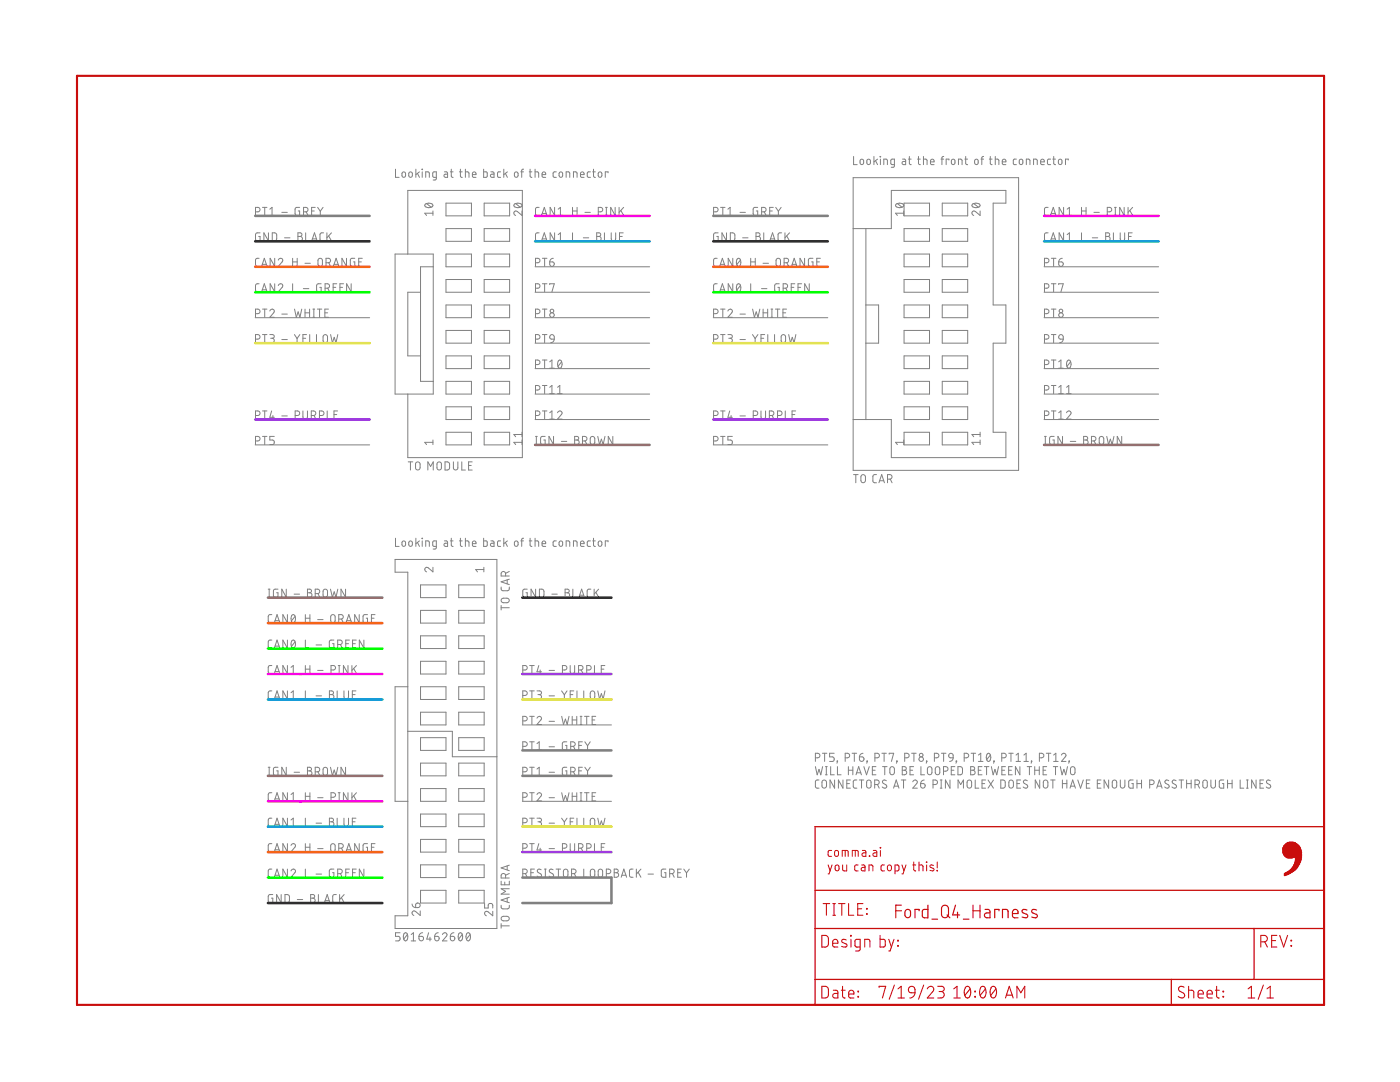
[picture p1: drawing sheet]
<svg xmlns="http://www.w3.org/2000/svg" width="279mm" height="216mm" viewBox="0 0 279 216" stroke-linecap="round" stroke-linejoin="round" font-family="sans-serif">
<g fill="none" stroke="#808080" stroke-width=".2">
<path d="M78.9 33.8v1.6h.8M80.3 34.4l.3-.1 .2 .1 .1 .6a.36 .36 0 0 1-.3 .4 .36 .36 0 0 1-.4-.4zM81.7 34.4l.2-.1 .3 .1 .1 .6a.36 .36 0 0 1-.4 .4 .36 .36 0 0 1-.3-.4zM83 33.8v1.6M83.3 34.6l.4 .8M83.7 34.3l-.7 .5M84.2 33.8h.1zM84.3 34.3v1.1M85 35.4v-1.1l.6 .1 .1 1M87.1 35.4h-.6l-.1-.2v-.6l.1-.3h.6v1.3l-.2 .3h-.5M88.7 34.3h.5l.1 .3v.8l-.5-.1-.2-.2 .1-.2 .6-.1M89.9 34.3h.5"/>
<path d="M90.1 33.8v1.4l.3 .2M91.7 34.3h.5M91.9 33.8v1.4l.3 .2M92.9 34.3l.7 .1v1M92.9 33.8v1.6M94.3 34.8h.7a.38 .38 0 0 0-.3-.5 .38 .38 0 0 0-.4 .3l.1 .7 .6 .1M96.5 33.8v1.6l.6-.1 .1-.8-.1-.2h-.6M98 34.3h.4l.2 .3v.8l-.6-.1-.1-.2v-.2l.7-.1M99.9 34.3h-.5l-.1 .3 .1 .7 .5 .1M100.5 33.8v1.6M100.9 34.6l.4 .8M101.3 34.3l-.8 .5"/>
<path d="M102.8 34.4l.2-.1 .3 .1 .1 .6a.37 .37 0 0 1-.4 .4 .37 .37 0 0 1-.3-.4zM103.9 34.3h.6M104.5 33.8l-.4 .1v1.5M105.6 34.3h.6M105.8 33.8v1.4l.4 .2M106.8 34.3l.7 .1v1M106.8 33.8v1.6M108.2 34.8h.7a.38 .38 0 0 0-.2-.5 .38 .38 0 0 0-.5 .3l.1 .7 .6 .1M111 34.3h-.4l-.2 .3 .1 .7 .5 .1M111.7 34.4l.2-.1 .3 .1 .1 .6a.36 .36 0 0 1-.4 .4 .36 .36 0 0 1-.3-.4zM113 35.4v-1.1l.7 .1v1M114.4 35.4v-1.1l.7 .1 .1 1"/>
<path d="M115.8 34.8h.8a.38 .38 0 0 0-.3-.5 .38 .38 0 0 0-.5 .3l.1 .7 .7 .1M117.8 34.3h-.4l-.2 .3 .1 .7 .5 .1M118.3 34.3h.5M118.4 33.8l.1 1.4 .3 .2M119.5 34.4l.3-.1 .2 .1 .1 .6a.37 .37 0 0 1-.3 .4 .37 .37 0 0 1-.4-.4zM121.3 34.5v-.2h-.5v1.1M170.3 35.5h33v58.4h-33zM170.3 31.2v1.7h.8M171.7 31.9l.3-.2 .3 .2 .1 .6a.36 .36 0 0 1-.4 .4 .36 .36 0 0 1-.4-.4zM173.1 31.9l.3-.2 .2 .2 .1 .6a.36 .36 0 0 1-.3 .4 .36 .36 0 0 1-.4-.4zM174.4 31.2v1.7M174.7 32.1l.4 .8"/>
<path d="M175.1 31.7l-.7 .6M175.6 31.2l.1 .1zM175.7 31.7v1.2M176.4 32.9v-1.2l.7 .2v1M178.5 32.9l-.6-.1-.1-.1v-.7l.1-.2 .6-.1v1.4l-.1 .3h-.5M180.1 31.7l.5 .1 .1 .2v.9l-.5-.1-.2-.2 .1-.3 .6-.1M181.3 31.7h.5M181.5 31.2v1.5l.3 .2M183.1 31.7h.6M183.3 31.2v1.5l.4 .2M184.3 31.7l.7 .2v1M184.3 31.2v1.7"/>
<path d="M185.7 32.3h.7a.38 .38 0 0 0-.2-.5 .38 .38 0 0 0-.5 .3l.1 .7 .6 .1M187.8 31.7h.5M188.3 31.2l-.2 .1-.1 .2v1.4M189.4 31.9v-.2h-.6v1.2M190 31.9l.2-.2a.61 .61 0 0 1 .2 1.1h-.3l-.2-.2zM191.3 32.9v-1.2l.7 .2v1M192.6 31.7h.5M192.7 31.2v1.5l.4 .2M194.6 31.9l.3-.2a.61 .61 0 0 1 .1 1.1h-.3l-.2-.2zM195.8 31.7h.5M196.3 31.2l-.4 .3v1.4M197.4 31.7h.6"/>
<path d="M197.6 31.2l.1 1.5 .3 .2M198.6 31.7l.7 .2v1M198.6 31.2v1.7M200 32.3h.7a.38 .38 0 0 0-.2-.5 .38 .38 0 0 0-.5 .3l.1 .7 .6 .1M202.8 31.7l-.4 .1-.2 .2 .1 .8 .5 .1M203.5 31.9l.3-.2a.61 .61 0 0 1 .1 1.1h-.3l-.2-.2zM204.8 32.9v-1.2l.7 .2v1M206.3 32.9v-1.2l.7 .2v1M207.7 32.3h.7a.38 .38 0 0 0-.3-.5 .38 .38 0 0 0-.4 .3l.1 .7 .6 .1M209.7 31.7l-.5 .1-.2 .2 .1 .8 .6 .1M210.1 31.7h.6M210.3 31.2v1.5l.4 .2"/>
<path d="M211.3 31.9l.3-.2a.61 .61 0 0 1 .1 1.1h-.2l-.2-.2zM213.2 31.9v-.2h-.6v1.2M51 42.3h.5a.44 .44 0 0 0 .4-.5 .44 .44 0 0 0-.4-.4h-.5v1.6M51.7 56.6h-.5l-.2 .4v1l.2 .2h.5M51.7 51.5l-.5 .1-.2 .3v1l.2 .2h.5M51.9 46.5h-.7l-.2 .2v1l.2 .3 .7 .1v-.9h-.3M52.2 58.2l.5-1.6 .6 1.6M52.2 53.1l.5-1.6 .6 1.6M52.3 57.8h.8M52.3 52.7h.8M52.4 41.4h.9M52.8 41.4v1.6"/>
<path d="M53.6 46.5v1.6l-.9-1.6v1.6M53.8 43h.9M53.8 41.7l.5-.3v1.6M54.3 46.5h.6l.3 .2v1.1l-.3 .2-.6 .1zM54.8 51.5v1.6l-.9-1.6v1.6M54.8 56.6v1.6l-.9-1.6v1.6M55.5 57a.44 .44 0 0 1 .7-.4 .44 .44 0 0 1 .1 .7l-.8 .9h.9M55.5 51.9a.44 .44 0 0 1 .7-.3 .44 .44 0 0 1 .1 .7l-.8 .8h.9M56.2 42.4h1.1M56.8 47.5h1.1M57 58.4h.7M57 53.3h.7"/>
<path d="M58.4 56.6v1.6h.7M58.4 51.5v1.6M58.4 52.3h.9M59.3 51.5v1.6M59.5 46.5h.4a.36 .36 0 0 1 .4 .3 .36 .36 0 0 1-.4 .4 .44 .44 0 0 1 .5 .4 .44 .44 0 0 1-.5 .5h-.4zM59.5 47.2h.4M59.8 41.4h-.7l-.2 .2 .1 1.3 .8 .1v-.9h-.3M60.5 57.6h1.1M60.6 42.3h.4a.44 .44 0 0 0 .5-.5 .44 .44 0 0 0-.5-.4h-.4v1.6M60.9 52.5h1M61 46.5v1.6h.7M61.1 42.3l.4 .7"/>
<path d="M62.2 42.1h.5M62.2 48.1l.6-1.6 .5 1.6M62.3 47.7h.9M62.9 41.4h-.7v1.6h.7M63.4 41.4l.5 .7M63.6 51.7l.3-.2 .3 .2 .1 1a.44 .44 0 0 1-.4 .4 .44 .44 0 0 1-.4-.4zM63.9 42.1v.9M64.1 56.6h-.7l-.2 .2v1.1l.2 .3h.7v-.9h-.3M64.5 41.4l-.6 .7M64.6 46.5h-.5l-.2 .3v1.1l.2 .1 .5 .1M64.9 57.5h.4a.44 .44 0 0 0 .5-.4 .44 .44 0 0 0-.5-.5h-.4v1.6M65.1 52.4h.4a.44 .44 0 0 0 .5-.4 .44 .44 0 0 0-.5-.5h-.4v1.6"/>
<path d="M65.2 46.5v1.6M65.4 57.5l.4 .7M65.6 47.1l.5 1M65.6 52.4l.4 .7M66.1 46.5l-.9 1M66.5 57.3h.5M66.5 53.1l.6-1.6 .5 1.6M66.7 52.7h.8M67.2 56.6h-.7v1.6h.7M67.8 57.3h.6M68.6 56.6h-.8v1.6h.8M69.2 51.5v1.6l-1-1.6v1.6"/>
<path d="M70.1 56.6v1.6l-.9-1.6v1.6M70.8 51.5l-.7 .1-.2 .2v1l.2 .3h.7v-.8h-.3M71.6 52.3h.5M72.3 51.5h-.7v1.6h.7M78.8 50.7h7.7v27.9h-7.7zM81.4 50.7v-12.7h22.8v53.3h-22.8v-12.7M83.9 58.3h-2.5v12.7h2.5M84.9 40.7a1.04 1.04 0 0 1 1.5 .3 .95 .95 0 0 1-1.6 0zM85.1 40.6l.9 .7M86.4 42.1v.9M86.4 42.5h-1.6l.3 .5M86.5 53.2h-2.6v22.9h2.6"/>
<path d="M89 40.5h5.1v2.6h-5.1zM89 45.6h5.1v2.6h-5.1zM89 50.7h5.1v2.5h-5.1zM89 55.8h5.1v2.5h-5.1zM96.6 40.5h5.1v2.6h-5.1zM96.6 45.6h5.1v2.6h-5.1zM96.6 50.7h5.1v2.5h-5.1zM96.6 55.8h5.1v2.5h-5.1zM102.7 40.7a1.06 1.06 0 0 1 1.5 .3 .95 .95 0 0 1-1.6 0zM102.9 40.6l.9 .7M104.2 42.1v.9l-.9-.8a.44 .44 0 0 0-.7 .2 .44 .44 0 0 0 .3 .6M106.8 53.2h22.8"/>
<path d="M106.8 58.3h22.8M106.9 52.4h.4a.44 .44 0 0 0 .5-.4 .44 .44 0 0 0-.5-.5h-.4v1.6M106.9 57.5h.4a.44 .44 0 0 0 .5-.4 .44 .44 0 0 0-.5-.5h-.4v1.6M107.6 46.5h-.5l-.2 .3v1.1l.2 .1 .5 .1M107.6 41.4h-.5l-.2 .3v1.1l.2 .2h.5M108.1 48.1l.5-1.6 .6 1.6M108.1 43l.5-1.6 .6 1.6M108.2 47.7h.8M108.2 42.6h.8M108.2 56.6h1M108.2 51.5h1M108.7 51.5v1.6"/>
<path d="M108.7 56.6v1.6M109.7 52.3h.6a.45 .45 0 0 1 .3 .5 .45 .45 0 0 1-.5 .4 .45 .45 0 0 1-.4-.5zM109.7 56.8v-.2h.9l-.4 1.6M110.4 51.5l-.4 .2-.3 .6M110.7 41.4v1.6l-.9-1.6v1.6M110.7 46.5v1.6l-.9-1.6v1.6M111.4 48.1h.9M111.4 46.8l.4-.3v1.6M111.4 41.7l.4-.3v1.6M111.4 43h.9M112.9 48.3h.7M112.9 43.2h.7"/>
<path d="M114.3 46.5v1.6h.7M114.3 41.4v1.6M114.3 42.1h.9M115.2 41.4v1.6M116.4 47.5h1.1M116.7 42.4h1.1M119.1 46.5h.4a.36 .36 0 0 1 .4 .3 .36 .36 0 0 1-.4 .4 .44 .44 0 0 1 .5 .4 .44 .44 0 0 1-.5 .5h-.4zM119.1 47.2h.4M119.4 42.3h.4a.44 .44 0 0 0 .5-.5 .44 .44 0 0 0-.5-.4h-.4v1.6M120.6 46.5v1.6h.7M120.8 43h.4M120.8 41.4h.4"/>
<path d="M121 41.4v1.6M122 46.5v1.1a.44 .44 0 0 0 .4 .5 .44 .44 0 0 0 .5-.5v-1.1M122.8 41.4v1.6l-.9-1.6v1.6M123.5 41.4v1.6M123.6 47.2h.6M123.9 42l.6 1M124.4 46.5h-.8v1.6h.8M124.5 41.4l-1 1M142.4 42.3h.5a.44 .44 0 0 0 .4-.5 .44 .44 0 0 0-.4-.4h-.5v1.6M143.1 56.6h-.5l-.2 .4 .1 1 .1 .2h.5M143.1 51.5l-.5 .1-.2 .3 .1 1 .1 .2h.5M143.3 46.5h-.7l-.1 .2-.1 1 .2 .3 .7 .1v-.9h-.3"/>
<path d="M143.6 58.2l.6-1.6 .5 1.6M143.6 53.1l.6-1.6 .5 1.6M143.8 57.8h.8M143.8 52.7h.8M143.8 41.4h.9M144.3 41.4v1.6M145 46.5v1.6l-.9-1.6v1.6M145.3 43h.9M145.3 41.7l.4-.3v1.6M145.8 46.5h.6l.2 .2 .1 .9-.3 .4-.6 .1zM146.2 51.5v1.6l-.9-1.6v1.6M146.2 56.6v1.6l-.9-1.6v1.6"/>
<path d="M147.2 56.7l.2-.1a.95 .95 0 0 1 0 1.6 1 1 0 0 1-.2-1.5zM147.2 51.6l.2-.1a.95 .95 0 0 1 0 1.6 1 1 0 0 1-.2-1.5zM147.7 42.4h1.1M147.8 57l-.8 .9M147.8 51.9l-.8 .9M148.2 47.5h1.1M148.4 58.4h.8M148.4 53.3h.8M149.8 56.6v1.6h.7M149.8 52.3h.9M149.8 51.5v1.6M150.7 51.5v1.6"/>
<path d="M150.9 46.5h.4a.36 .36 0 0 1 .4 .3 .36 .36 0 0 1-.4 .4 .44 .44 0 0 1 .5 .4 .44 .44 0 0 1-.5 .5h-.4zM150.9 47.2h.4M151.2 41.4h-.7l-.2 .2 .1 1.3 .8 .1v-.9h-.3M152 57.6h1.1M152 42.3h.4a.44 .44 0 0 0 .5-.5 .44 .44 0 0 0-.5-.4h-.4v1.6M152.3 52.5h1.1M152.4 46.5v1.6h.7M152.5 42.3l.4 .7M153.6 42.1h.5M153.6 48.1l.6-1.6 .5 1.6M153.8 47.7h.8M154.3 41.4h-.7v1.6h.7"/>
<path d="M154.8 41.4l.5 .7M155 51.7l.3-.2 .3 .2 .2 1a.44 .44 0 0 1-.5 .4 .44 .44 0 0 1-.4-.4zM155.3 42.1v.9M155.5 56.6h-.7l-.2 .2v1.1l.2 .3h.7v-.9h-.3M155.9 41.4l-.6 .7M156 46.5h-.5l-.2 .3v1.1l.2 .1 .5 .1M156.3 57.5h.4a.44 .44 0 0 0 .5-.4 .44 .44 0 0 0-.5-.5h-.4v1.6M156.5 52.4h.5a.44 .44 0 0 0 .4-.4 .44 .44 0 0 0-.4-.5h-.5v1.6M156.7 46.5v1.6M156.8 57.5l.4 .7M157 47.1l.6 1M157 52.4l.4 .7"/>
<path d="M157.6 46.5l-.9 1M157.9 57.3h.5M158 53.1l.5-1.6 .5 1.6M158.1 52.7h.8M158.6 56.6h-.7v1.6h.7M159.3 57.3h.5M160 56.6h-.7v1.6h.7M160.6 51.5v1.6l-.9-1.6v1.6M161.5 56.6v1.6l-.9-1.6v1.6M162.2 51.5l-.7 .1-.1 .2-.1 1 .2 .3h.7v-.8h-.2M163 52.3h.5M163.7 51.5h-.7v1.6h.7"/>
<path d="M170.3 45.6h7.6v-7.6h22.8v2.5h-2.5v20.4h2.5v7.6h-2.5v17.8h2.5v5h-22.8v-7.6h-7.6M172.8 45.6v38.1M178.8 40.7a1.04 1.04 0 0 1 1.6 .3 .95 .95 0 0 1-1.7 0zM179.1 40.6l.9 .7M180.4 42.5h-1.7l.4 .5M180.4 42.1v.9M180.4 40.5h5.1v2.6h-5.1zM180.4 45.6h5.1v2.6h-5.1zM180.4 50.7h5.1v2.5h-5.1zM180.4 55.8h5.1v2.5h-5.1zM188 40.5h5.1v2.6h-5.1zM188 45.6h5.1v2.6h-5.1z"/>
<path d="M188 50.7h5.1v2.5h-5.1zM188 55.8h5.1v2.5h-5.1zM194.1 40.7a1.06 1.06 0 0 1 1.5 .3 .95 .95 0 0 1-1.6 0zM194.3 40.6l.9 .7M195.6 42.1v.9l-.9-.8a.44 .44 0 0 0-.7 .2 .44 .44 0 0 0 .3 .6M208.4 53.2h22.8M208.4 58.3h22.8M208.4 52.4h.5a.44 .44 0 0 0 .4-.4 .44 .44 0 0 0-.4-.5h-.5v1.6M208.4 57.5h.5a.44 .44 0 0 0 .4-.4 .44 .44 0 0 0-.4-.5h-.5v1.6M209.2 46.5h-.5l-.3 .3 .1 1.1 .2 .1 .5 .1M209.2 41.4h-.5l-.3 .3 .1 1.1 .2 .2h.5M209.7 48.1l.5-1.6 .5 1.6"/>
<path d="M209.7 43l.5-1.6 .5 1.6M209.8 47.7h.8M209.8 42.6h.8M209.8 56.6h.9M209.8 51.5h.9M210.3 51.5v1.6M210.3 56.6v1.6M211.3 52.3h.5a.45 .45 0 0 1 .4 .5 .45 .45 0 0 1-.5 .4 .45 .45 0 0 1-.4-.5zM211.3 56.8v-.2h.9l-.5 1.6M212 51.5l-.4 .2-.3 .6M212.3 41.4v1.6l-.9-1.6v1.6M212.3 46.5v1.6l-.9-1.6v1.6"/>
<path d="M213 48.1h.9M213 43h.9M213 46.8l.4-.3v1.6M213 41.7l.4-.3v1.6M214.5 48.3h.7M214.5 43.2h.7M215.8 46.5v1.6h.8M215.8 42.1h.9M215.8 41.4v1.6M216.7 41.4v1.6M218 47.5h1.1M218.3 42.4h1.1"/>
<path d="M220.7 46.5h.4a.36 .36 0 0 1 .4 .3 .36 .36 0 0 1-.4 .4 .44 .44 0 0 1 .5 .4 .44 .44 0 0 1-.5 .5h-.4zM220.7 47.2h.4M221 42.3h.4a.44 .44 0 0 0 .5-.5 .44 .44 0 0 0-.5-.4h-.4v1.6M222.2 46.5v1.6h.7M222.4 43h.4M222.4 41.4h.4M222.6 41.4v1.6M223.6 46.5v1.1a.44 .44 0 0 0 .4 .5 .44 .44 0 0 0 .5-.5v-1.1M224.3 41.4v1.6l-.8-1.6v1.6M225.1 41.4v1.6M225.2 47.2h.6M225.5 42l.5 1"/>
<path d="M226 46.5h-.8v1.6h.8M226 41.4l-.9 1M50.9 63.4h22.9M51 67.7h.5a.46 .46 0 0 0 .4-.5 .46 .46 0 0 0-.4-.4h-.5v1.6M51 62.6h.5a.46 .46 0 0 0 .4-.5 .46 .46 0 0 0-.4-.4h-.5v1.6M52.4 66.8h.9M52.4 61.7h.9M52.8 61.7v1.6M52.8 66.8v1.6M53.8 66.8h.6a.37 .37 0 0 1 .3 .3 .37 .37 0 0 1-.3 .4h-.4M53.8 62.1a.44 .44 0 0 1 .7-.4 .44 .44 0 0 1 .1 .7l-.8 .9h.9M54.3 67.5a.44 .44 0 0 1 .4 .4 .44 .44 0 0 1-.4 .5h-.5"/>
<path d="M56.2 67.8h1.1M56.2 62.7h1.1M58.8 66.8l.5 .7M58.8 61.7l.3 1.6 .4-1.1 .4 1.1 .3-1.6M59.3 67.5v.9M59.8 66.8l-.5 .7M60.5 67.5h.5M60.9 61.7v1.6M60.9 62.4h.9M61.2 66.8h-.7v1.6h.7M61.8 61.7v1.6M61.8 66.8v1.6h.7"/>
<path d="M62.4 61.7h.4M62.4 63.3h.4M62.6 61.7v1.6M63.2 66.8v1.6h.7M63.3 61.7h.9M63.8 61.7v1.6M64.6 66.9l.3-.1 .3 .1 .2 1a.44 .44 0 0 1-.5 .5 .44 .44 0 0 1-.4-.5zM64.8 62.4h.6M65.6 61.7h-.8v1.6h.8M66 66.8l.3 1.6 .4-1.1 .4 1.1 .3-1.6M89 60.9h5.1v2.5h-5.1zM89 65.9h5.1v2.6h-5.1z"/>
<path d="M89 71h5.1v2.6h-5.1zM89 76.1h5.1v2.5h-5.1zM96.6 60.9h5.1v2.5h-5.1zM96.6 65.9h5.1v2.6h-5.1zM96.6 71h5.1v2.6h-5.1zM96.6 76.1h5.1v2.5h-5.1zM106.8 63.4h22.8M106.8 68.5h22.8M106.8 73.6h22.8M106.8 78.6h22.8M106.9 62.6h.4a.46 .46 0 0 0 .5-.5 .46 .46 0 0 0-.5-.4h-.4v1.6M106.9 67.7h.4a.46 .46 0 0 0 .5-.5 .46 .46 0 0 0-.5-.4h-.4v1.6"/>
<path d="M106.9 72.7h.4a.46 .46 0 0 0 .5-.4 .46 .46 0 0 0-.5-.5h-.4v1.7M106.9 77.8h.4a.46 .46 0 0 0 .5-.4 .46 .46 0 0 0-.5-.5h-.4v1.6M108.2 66.8h1M108.2 61.7h1M108.2 71.8h1M108.2 76.9h1M108.7 61.7v1.6M108.7 66.8v1.6M108.7 71.8v1.7M108.7 76.9v1.6M109.7 72.2l.5-.4v1.7M109.7 77.3l.5-.4v1.6"/>
<path d="M109.7 73.5h.9M109.7 78.5h.9M109.8 66.9l.4-.1 .3 .1 .1 .8-.8-.1-.1-.4zM110.6 67.7l-.3 .6-.4 .1M111.3 78.5h.9M111.3 77.3l.4-.4v1.6M111.5 71.9l.2-.1a.95 .95 0 0 1 0 1.7 1.04 1.04 0 0 1-.2-1.6zM112.1 72.2l-.7 .9M142.3 63.4h22.9M142.4 67.7h.5a.46 .46 0 0 0 .4-.5 .46 .46 0 0 0-.4-.4h-.5v1.6M142.4 62.6h.5a.46 .46 0 0 0 .4-.5 .46 .46 0 0 0-.4-.4h-.5v1.6M143.8 66.8h.9"/>
<path d="M143.8 61.7h.9M144.3 61.7v1.6M144.3 66.8v1.6M145.3 66.8h.5a.37 .37 0 0 1 .4 .3 .37 .37 0 0 1-.4 .4h-.4M145.3 62.1a.44 .44 0 0 1 .6-.4 .44 .44 0 0 1 .1 .7l-.7 .9h.9M145.7 67.5a.44 .44 0 0 1 .5 .4 .44 .44 0 0 1-.5 .5h-.4M147.7 67.8h1.1M147.7 62.7h1.1M150.2 66.8l.5 .7M150.2 61.7l.4 1.6 .3-1.1 .4 1.1 .3-1.6M150.7 67.5v.9M151.3 66.8l-.6 .7"/>
<path d="M151.9 67.5h.5M152.3 62.4h.9M152.3 61.7v1.6M152.6 66.8h-.7v1.6h.7M153.2 61.7v1.6M153.2 66.8v1.6h.8M153.9 61.7h.3M153.9 63.3h.3M154.1 61.7v1.6M154.6 66.8v1.6h.7M154.7 61.7h.9M155.2 61.7v1.6"/>
<path d="M156 66.9l.3-.1 .4 .1 .1 1a.44 .44 0 0 1-.5 .5 .44 .44 0 0 1-.4-.5zM156.3 62.4h.5M157 61.7h-.7v1.6h.7M157.4 66.8l.4 1.6 .3-1.1 .4 1.1 .3-1.6M172.8 60.9h2.5v7.6h-2.5M180.4 60.9h5.1v2.5h-5.1zM180.4 65.9h5.1v2.6h-5.1zM180.4 71h5.1v2.6h-5.1zM180.4 76.1h5.1v2.5h-5.1zM188 60.9h5.1v2.5h-5.1zM188 65.9h5.1v2.6h-5.1zM188 71h5.1v2.6h-5.1z"/>
<path d="M188 76.1h5.1v2.5h-5.1zM208.4 63.4h22.8M208.4 68.5h22.8M208.4 73.6h22.8M208.4 78.6h22.8M208.4 62.6h.5a.46 .46 0 0 0 .4-.5 .46 .46 0 0 0-.4-.4h-.5v1.6M208.4 67.7h.5a.46 .46 0 0 0 .4-.5 .46 .46 0 0 0-.4-.4h-.5v1.6M208.4 72.7h.5a.46 .46 0 0 0 .4-.4 .46 .46 0 0 0-.4-.5h-.5v1.7M208.4 77.8h.5a.46 .46 0 0 0 .4-.4 .46 .46 0 0 0-.4-.5h-.5v1.6M209.8 66.8h.9M209.8 61.7h.9M209.8 71.8h.9"/>
<path d="M209.8 76.9h.9M210.3 61.7v1.6M210.3 66.8v1.6M210.3 71.8v1.7M210.3 76.9v1.6M211.3 73.5h.9M211.3 78.5h.9M211.3 72.2l.4-.4v1.7M211.3 77.3l.4-.4v1.6M211.4 66.9l.3-.1 .3 .1 .2 .8-.8-.1-.1-.4zM212.2 67.7l-.3 .6-.4 .1M212.9 78.5h.9"/>
<path d="M212.9 77.3l.4-.4v1.6M213.1 71.9l.2-.1a.95 .95 0 0 1 0 1.7 1 1 0 0 1-.2-1.6zM213.7 72.2l-.8 .9M50.9 88.8h22.9M51 82.9h.5a.46 .46 0 0 0 .4-.4 .46 .46 0 0 0-.4-.5h-.5v1.6M51 88h.5a.46 .46 0 0 0 .4-.5 .46 .46 0 0 0-.4-.4h-.5v1.6M52.4 82h.9M52.4 87.1h.9M52.8 82v1.6M52.8 87.1v1.6M54.2 82l-.4 1.3h.9M54.5 82.9v.7"/>
<path d="M54.7 87.1h-.9v.7h.6a.46 .46 0 0 1 .3 .5 .46 .46 0 0 1-.3 .4h-.6M56.2 83h1.1M58.9 82.9h.5a.46 .46 0 0 0 .4-.4 .46 .46 0 0 0-.4-.5h-.5v1.6M60.5 82v1.2a.46 .46 0 0 0 .4 .4 .46 .46 0 0 0 .5-.4v-1.2M62.1 82.9h.5a.46 .46 0 0 0 .4-.4 .46 .46 0 0 0-.4-.5h-.5v1.6M62.7 82.9l.3 .7M63.8 82.9h.4a.46 .46 0 0 0 .5-.4 .46 .46 0 0 0-.5-.5h-.4v1.6M65.3 82v1.6h.7M66.7 82.7h.5M67.4 82h-.7v1.6h.7M81.5 92.2h.9M81.9 92.2v1.6"/>
<path d="M83.1 92.3l.3-.1 .3 .1a1.33 1.33 0 0 1 .1 1.2l-.4 .3-.4-.3zM85.4 93.8v-1.6l.5 .9 .6-.9v1.6M86.4 87.8v.9M86.4 88.3h-1.6l.3 .4M87.3 92.3l.4-.1 .3 .1 .1 1a.44 .44 0 0 1-.4 .5 .44 .44 0 0 1-.5-.5zM88.8 92.2l.8 .1a1.33 1.33 0 0 1 .1 1.2l-.3 .2-.6 .1zM89 81.2h5.1v2.5h-5.1zM89 86.3h5.1v2.5h-5.1zM90.5 92.2v1.1a.44 .44 0 0 0 .4 .5 .44 .44 0 0 0 .5-.5v-1.1M92.2 92.2v1.6h.7M93.5 92.9h.5M94.2 92.2h-.7v1.6h.7"/>
<path d="M96.6 81.2h5.1v2.5h-5.1zM96.6 86.3h5.1v2.5h-5.1zM104.2 88.3h-1.6l.3 .4M104.2 86.2v.9M104.2 87.8v.9M104.2 86.7h-1.6l.3 .4M106.8 83.7h22.8M106.9 82.9h.4a.46 .46 0 0 0 .5-.4 .46 .46 0 0 0-.5-.5h-.4v1.6M106.9 87.1h.3M106.9 88.7h.3M107 87.1v1.6M108.2 82h1"/>
<path d="M108.7 82v1.6M108.8 87.1h-.7l-.2 .2v1l.2 .4h.7v-.9h-.3M109.7 83.6h.9M109.7 82.4l.5-.4v1.6M110.5 87.1v1.6l-.9-1.6v1.6M111.3 82.4a.44 .44 0 0 1 .6-.4 .44 .44 0 0 1 .1 .7l-.7 .9h.9M112 88.1h1.1M114.7 87.1h.4a.36 .36 0 0 1 .4 .3 .36 .36 0 0 1-.4 .4 .46 .46 0 0 1 .5 .5 .46 .46 0 0 1-.5 .4h-.4zM114.7 87.8h.4M116.2 88h.5a.46 .46 0 0 0 .4-.5 .46 .46 0 0 0-.4-.4h-.5v1.6M116.8 88l.3 .7M117.9 87.2l.3-.1 .4 .1a1.33 1.33 0 0 1 .1 1.2l-.5 .3-.3-.1-.1-.3z"/>
<path d="M119.3 87.1l.4 1.6 .3-1.1 .4 1.1 .3-1.6M122.3 87.1v1.6l-.9-1.6v1.6M142.3 88.8h22.9M142.4 82.9h.5a.46 .46 0 0 0 .4-.4 .46 .46 0 0 0-.4-.5h-.5v1.6M142.4 88h.5a.46 .46 0 0 0 .4-.5 .46 .46 0 0 0-.4-.4h-.5v1.6M143.8 82h.9M143.8 87.1h.9M144.3 82v1.6M144.3 87.1v1.6M145.6 82l-.3 1.3h.9M145.9 82.9v.7M146.2 87.1h-.9v.7h.5a.46 .46 0 0 1 .4 .5 .46 .46 0 0 1-.4 .4h-.5"/>
<path d="M147.7 83h1.1M150.3 82.9h.5a.46 .46 0 0 0 .4-.4 .46 .46 0 0 0-.4-.5h-.5v1.6M151.9 82v1.2a.46 .46 0 0 0 .4 .4 .46 .46 0 0 0 .5-.4v-1.2M153.5 82.9h.5a.46 .46 0 0 0 .5-.4 .46 .46 0 0 0-.5-.5h-.5v1.6M154.1 82.9l.4 .7M155.2 82.9h.4a.46 .46 0 0 0 .5-.4 .46 .46 0 0 0-.5-.5h-.4v1.6M156.7 82v1.6h.7M158.1 82.7h.5M158.8 82h-.7v1.6h.7M170.3 94.7h1M170.8 94.7v1.6M171.9 94.8l.4-.1 .3 .1a1.33 1.33 0 0 1 .1 1.3l-.4 .2-.4-.1-.1-.3z"/>
<path d="M174.9 94.7h-.5l-.2 .4v1l.4 .2h.3M175.4 96.3l.6-1.6 .5 1.6M175.6 95.9h.8M177.1 95.6h.5a.46 .46 0 0 0 .4-.4 .46 .46 0 0 0-.4-.5h-.5v1.6M177.7 95.6l.3 .7M180.4 88.3h-1.7l.4 .4M180.4 87.8v.9M180.4 81.2h5.1v2.5h-5.1zM180.4 86.3h5.1v2.5h-5.1zM188 81.2h5.1v2.5h-5.1zM188 86.3h5.1v2.5h-5.1zM195.6 88.3h-1.6l.3 .4"/>
<path d="M195.6 86.7h-1.6l.3 .4M195.6 86.2v.9M195.6 87.8v.9M208.4 83.7h22.8M208.4 82.9h.5a.46 .46 0 0 0 .4-.4 .46 .46 0 0 0-.4-.5h-.5v1.6M208.4 87.1h.4M208.4 88.7h.4M208.6 87.1v1.6M209.8 82h.9M210.3 82v1.6M210.4 87.1h-.7l-.2 .2v1l.2 .4h.7v-.9h-.3M211.3 83.6h.9"/>
<path d="M211.3 82.4l.4-.4v1.6M212 87.1v1.6l-.9-1.6v1.6M212.9 82.4a.44 .44 0 0 1 .6-.4 .44 .44 0 0 1 .1 .7l-.7 .9h.9M213.6 88.1h1.1M216.3 87.1h.4a.36 .36 0 0 1 .4 .3 .36 .36 0 0 1-.4 .4 .46 .46 0 0 1 .5 .5 .46 .46 0 0 1-.5 .4h-.4zM216.3 87.8h.4M217.8 88h.5a.46 .46 0 0 0 .4-.5 .46 .46 0 0 0-.4-.4h-.5v1.6M218.4 88l.3 .7M219.5 87.2l.3-.1 .3 .1a1.33 1.33 0 0 1 .1 1.2l-.4 .3-.3-.1-.1-.3zM220.9 87.1l.3 1.6 .4-1.1 .4 1.1 .3-1.6M223.9 87.1v1.6l-.9-1.6v1.6M53.5 119.2h.4"/>
<path d="M53.5 117.6h.4M53.7 117.6v1.6M55.5 117.6h-.7l-.2 .2v1l.2 .3 .7 .1v-.9h-.3M57.1 117.6v1.6l-.9-1.6v1.6M58.7 118.6h1.1M61.4 117.6h.4a.36 .36 0 0 1 .4 .3 .36 .36 0 0 1-.4 .4 .44 .44 0 0 1 .5 .4 .44 .44 0 0 1-.5 .5h-.4zM61.4 118.3h.4M62.9 118.4h.5a.44 .44 0 0 0 .4-.4 .44 .44 0 0 0-.4-.4h-.5v1.6M63.5 118.4l.3 .8M64.6 117.7l.3-.1 .3 .1 .2 1a.44 .44 0 0 1-.5 .5 .44 .44 0 0 1-.4-.5zM66 117.6l.3 1.6 .4-1.1 .4 1.1 .3-1.6M69 117.6v1.6l-.9-1.6v1.6"/>
<path d="M78.8 111.6h20.4v73.7h-20.4v-2.6h2.6v-68.5h-2.6zM78.9 107.4v1.6h.8M80.3 108l.3-.1 .2 .1 .1 .7a.36 .36 0 0 1-.3 .3 .36 .36 0 0 1-.4-.3zM81.7 108l.2-.1 .3 .1 .1 .7a.36 .36 0 0 1-.4 .3 .36 .36 0 0 1-.3-.3zM83 107.4v1.6M83.3 108.2l.4 .8M83.7 107.9l-.7 .6M83.9 116.7h5.1v2.6h-5.1zM84.2 107.4l.1 .1zM84.3 107.9v1.1M85 109v-1.1l.6 .2 .1 .9M86.4 113.2v.9l-.9-.8a.45 .45 0 0 0-.7 .2 .45 .45 0 0 0 .3 .6"/>
<path d="M87.1 109h-.6l-.1-.1v-.7l.1-.3h.6v1.4l-.2 .2-.5 .1M88.7 107.9h.5l.1 .3v.8h-.5l-.2-.2 .1-.3 .6-.1M89.9 107.9h.5M90.1 107.4v1.5l.3 .1M91.5 116.7h5.1v2.6h-5.1zM91.7 107.9h.5M91.9 107.4v1.5l.3 .1M92.9 107.9l.7 .2v.9M92.9 107.4v1.6M94.3 108.5h.7a.38 .38 0 0 0-.3-.5 .38 .38 0 0 0-.4 .3l.1 .6 .6 .1M96.5 107.4v1.6h.6l.1-.9-.1-.2h-.6M96.6 113.2v.9"/>
<path d="M96.6 113.6h-1.7l.4 .5M98 107.9h.4l.2 .3v.8h-.6l-.1-.2v-.3l.7-.1M99.9 107.9h-.5l-.1 .3 .1 .7 .5 .1M100 117.1v.5l.4 .3 1.1-.1 .1-.7M100.1 119.5l1.1-.1a.46 .46 0 0 1 .4 .4 .46 .46 0 0 1-.4 .5h-.7l-.4-.2-.1-.3zM100.5 107.4v1.6M100.9 108.2l.4 .8M100.9 114.9v-.4a.44 .44 0 0 0-.4-.5 .44 .44 0 0 0-.5 .5v.4h1.6M101.2 115.7v.8M101.3 107.9l-.8 .6M101.6 115.6l-1.6 .5 1.6 .5M101.6 114l-.7 .4"/>
<path d="M102.8 108l.2-.1 .3 .1 .1 .7a.37 .37 0 0 1-.4 .3 .37 .37 0 0 1-.3-.3zM103.9 107.9h.6M104.5 107.4l-.4 .1v1.5M105.2 117.6h-.7l-.1 .2-.1 1 .2 .3 .7 .1v-.9h-.2M105.6 107.9h.6M105.8 107.4v1.5l.4 .1M106.8 107.9l.7 .2v.9M106.8 107.4v1.6M106.9 117.6v1.6l-.9-1.6v1.6M107.7 117.6h.6l.2 .2 .1 .9-.3 .4-.6 .1zM108.2 108.5h.7a.38 .38 0 0 0-.2-.5 .38 .38 0 0 0-.5 .3l.1 .6 .6 .1M110.1 118.6h1.1"/>
<path d="M111 107.9h-.4l-.2 .3 .1 .7 .5 .1M111.7 108l.2-.1 .3 .1 .1 .7a.36 .36 0 0 1-.4 .3 .36 .36 0 0 1-.3-.3zM112.8 117.6h.4a.36 .36 0 0 1 .4 .3 .36 .36 0 0 1-.4 .4 .44 .44 0 0 1 .5 .4 .44 .44 0 0 1-.5 .5h-.4zM112.8 118.3h.4M113 109v-1.1l.7 .2v.9M114.3 117.6v1.6h.8M114.4 109v-1.1l.7 .2 .1 .9M115.5 119.2l.6-1.6 .5 1.6M115.7 118.8h.8M115.8 108.5h.8a.38 .38 0 0 0-.3-.5 .38 .38 0 0 0-.5 .3l.1 .6 .7 .1M117.8 107.9h-.4l-.2 .3 .1 .7 .5 .1M117.9 117.6h-.5l-.2 .3v1.1l.2 .1 .5 .1"/>
<path d="M118.3 107.9h.5M118.4 107.4l.1 1.5 .3 .1M118.6 117.6v1.6M118.9 118.2l.6 1M119.5 117.6l-.9 1M119.5 108l.3-.1 .2 .1 .1 .7a.37 .37 0 0 1-.3 .3 .37 .37 0 0 1-.4-.3zM121.3 108.1v-.2h-.5v1.1M54.3 137.9h-.5l-.3 .3 .1 1.1 .2 .2h.5M54.3 127.7h-.5l-.3 .4 .1 1 .2 .2h.5M54.3 122.6l-.5 .1-.3 .3 .1 1 .2 .2h.5M54.3 132.8h-.5l-.3 .4 .1 1 .2 .2h.5M54.8 139.5l.5-1.6 .5 1.6"/>
<path d="M54.8 129.3l.5-1.6 .5 1.6M54.8 124.2l.5-1.6 .5 1.6M54.8 134.4l.5-1.6 .5 1.6M54.9 139.1h.8M54.9 128.9h.8M54.9 123.8h.8M54.9 134h.8M57.4 122.6v1.6l-.9-1.6v1.6M57.4 127.7v1.6l-.9-1.6v1.6M57.4 132.8v1.6l-.9-1.6v1.6M57.4 137.9v1.6l-.9-1.6v1.6M58.1 134.4h.9"/>
<path d="M58.1 139.5h.9M58.1 133.2l.4-.4v1.6M58.1 138.2l.4-.3v1.6M58.3 127.8l.2-.1a.95 .95 0 0 1 0 1.6 1 1 0 0 1-.2-1.5zM58.3 122.7l.2-.1a.95 .95 0 0 1 0 1.6 1 1 0 0 1-.2-1.5zM58.9 128.1l-.7 .9M58.9 123l-.7 .9M59.6 139.7h.7M59.6 129.5h.7M59.6 124.4h.7M59.6 134.6h.7M60.9 133.5h.9"/>
<path d="M60.9 137.9v1.6h.8M60.9 122.6v1.6M60.9 127.7v1.6h.8M60.9 132.8v1.6M60.9 123.4h.9M61.8 122.6v1.6M61.8 132.8v1.6M63.1 138.9h1.1M63.1 128.7h1.1M63.4 133.8h1.1M63.4 123.6h1.1M65.7 137.9h.5a.37 .37 0 0 1 .4 .3 .37 .37 0 0 1-.4 .4 .44 .44 0 0 1 .5 .4 .44 .44 0 0 1-.5 .5h-.5z"/>
<path d="M65.7 138.6h.5M66.1 133.7h.4a.44 .44 0 0 0 .5-.5 .44 .44 0 0 0-.5-.4h-.4v1.6M66.1 122.8l.3-.2 .4 .2 .1 1a.44 .44 0 0 1-.5 .4 .44 .44 0 0 1-.4-.4zM66.6 127.7h-.6l-.2 .2-.1 1.1 .3 .3h.6v-.9h-.2M67.3 137.9v1.6h.7M67.4 128.6h.5a.44 .44 0 0 0 .4-.4 .44 .44 0 0 0-.4-.5h-.5v1.6M67.5 132.8h.4M67.5 134.4h.4M67.6 123.5h.5a.44 .44 0 0 0 .4-.4 .44 .44 0 0 0-.4-.5h-.5v1.6M67.7 132.8v1.6M67.9 128.6l.4 .7M68.2 123.5l.3 .7"/>
<path d="M68.6 137.9v1.1a.46 .46 0 0 0 .5 .5 .46 .46 0 0 0 .5-.5v-1.1M69 128.4h.6M69.1 124.2l.5-1.6 .6 1.6M69.2 123.8h.8M69.4 132.8v1.6l-.9-1.6v1.6M69.7 127.7h-.7v1.6h.7M70.2 132.8v1.6M70.3 138.6h.6M70.4 128.4h.5M70.6 133.4l.5 1M71 137.9h-.7v1.6h.7M71.1 127.7h-.7v1.6h.7"/>
<path d="M71.1 132.8l-.9 1M71.7 122.6v1.6l-.9-1.6v1.6M72.6 127.7v1.6l-.9-1.6v1.6M73.3 122.6l-.6 .1-.2 .2v1l.2 .3h.6v-.8h-.2M74.1 123.4h.6M74.8 122.6h-.7v1.6h.7M81.4 137h-2.6v22.9h2.6M83.9 121.8h5.1v2.5h-5.1zM83.9 126.9h5.1v2.5h-5.1zM83.9 132h5.1v2.5h-5.1zM83.9 137h5.1v2.6h-5.1zM91.5 121.8h5.1v2.5h-5.1z"/>
<path d="M91.5 126.9h5.1v2.5h-5.1zM91.5 132h5.1v2.5h-5.1zM91.5 137h5.1v2.6h-5.1zM100 120.8v.9M100 121.3h1.6M104.3 133.7h.5a.44 .44 0 0 0 .4-.5 .44 .44 0 0 0-.4-.4h-.5v1.6M104.3 138.8h.5a.46 .46 0 0 0 .4-.5 .46 .46 0 0 0-.4-.4h-.5v1.6M105.7 132.8h.9M105.7 137.9h.9M106.2 132.8v1.6M106.2 137.9v1.6M107.2 137.9h.5a.37 .37 0 0 1 .4 .3 .37 .37 0 0 1-.4 .4h-.3"/>
<path d="M107.5 132.8l-.3 1.2h.9M107.6 138.6a.44 .44 0 0 1 .5 .4 .44 .44 0 0 1-.5 .5h-.4M107.8 133.7v.7M109.6 133.8h1.1M109.6 138.9h1.1M112.1 137.9l.5 .7M112.2 133.7h.5a.44 .44 0 0 0 .4-.5 .44 .44 0 0 0-.4-.4h-.5v1.6M112.6 138.6v.9M113.2 137.9l-.6 .7M113.8 132.8v1.2a.44 .44 0 0 0 .4 .4 .44 .44 0 0 0 .5-.4v-1.2M113.8 138.6h.5M114.5 137.9h-.7v1.6h.7"/>
<path d="M115.1 137.9v1.6h.8M115.5 133.7h.4a.44 .44 0 0 0 .5-.5 .44 .44 0 0 0-.5-.4h-.4v1.6M116 133.7l.4 .7M116.5 137.9v1.6h.7M117.1 133.7h.4a.44 .44 0 0 0 .5-.5 .44 .44 0 0 0-.5-.4h-.4v1.6M117.9 138l.3-.1 .4 .1 .1 1a.46 .46 0 0 1-.5 .5 .46 .46 0 0 1-.4-.5zM118.6 132.8v1.6h.8M119.3 137.9l.4 1.6 .3-1.1 .4 1.1 .3-1.6M120 133.5h.5M120.7 132.8h-.7v1.6h.7M53.5 153.1h.4M53.5 154.7h.4"/>
<path d="M53.7 153.1v1.6M54.3 158.2h-.5l-.3 .3 .1 1.2 .7 .1M54.8 159.8l.5-1.6 .5 1.6M54.9 159.4h.8M55.5 153.1h-.6l-.3 .2v1.1l.2 .3h.7v-.9h-.3M57.1 153.1v1.6l-.9-1.6v1.6M57.4 158.2v1.6l-.9-1.6v1.6M58.1 158.5l.4-.3v1.6M58.1 159.8h.9M58.7 154.1h1.1M59.6 160h.7M60.9 158.2v1.6"/>
<path d="M60.9 158.9h.9M61.4 153.1h.4a.36 .36 0 0 1 .4 .4 .36 .36 0 0 1-.4 .3 .46 .46 0 0 1 .5 .5 .46 .46 0 0 1-.5 .4h-.4zM61.4 153.8h.4M61.8 158.2v1.6M62.9 154h.5a.46 .46 0 0 0 .4-.4 .46 .46 0 0 0-.4-.5h-.5v1.6M63.4 159.2h1.1M63.5 154l.3 .7M64.6 153.2l.3-.1 .3 .1 .2 1.1a.44 .44 0 0 1-.5 .4 .44 .44 0 0 1-.4-.4zM66 153.1l.3 1.6 .4-1.1 .4 1.1 .3-1.6M66.1 159.1h.4a.46 .46 0 0 0 .5-.5 .46 .46 0 0 0-.5-.4h-.4v1.6M67.5 159.8h.4M67.5 158.2h.4"/>
<path d="M67.7 158.2v1.6M69 153.1v1.6l-.9-1.6v1.6M69.4 158.2v1.6l-.9-1.6v1.6M70.2 158.2v1.6M70.6 158.8l.5 1M71.1 158.2l-.9 1M81.4 145.9h8.9v5.1h8.9M83.9 142.1h5.1v2.6h-5.1zM83.9 147.2h5.1v2.5h-5.1zM83.9 152.3h5.1v2.5h-5.1zM83.9 157.4h5.1v2.5h-5.1zM91.5 142.1h5.1v2.6h-5.1z"/>
<path d="M91.5 147.2h5.1v2.5h-5.1zM91.5 152.3h5.1v2.5h-5.1zM91.5 157.4h5.1v2.5h-5.1zM104.2 144.7h17.8M104.2 159.9h17.8M104.3 148.9h.5a.46 .46 0 0 0 .4-.4 .46 .46 0 0 0-.4-.5h-.5v1.6M104.3 154h.5a.46 .46 0 0 0 .4-.4 .46 .46 0 0 0-.4-.5h-.5v1.6M104.3 143.8h.5a.46 .46 0 0 0 .4-.4 .46 .46 0 0 0-.4-.5h-.5v1.7M104.3 159.1h.5a.46 .46 0 0 0 .4-.5 .46 .46 0 0 0-.4-.4h-.5v1.6M105.7 158.2h.9M105.7 148h.9M105.7 153.1h.9"/>
<path d="M105.7 142.9h.9M106.2 142.9v1.7M106.2 148v1.6M106.2 153.1v1.6M106.2 158.2v1.6M107.2 143.3a.44 .44 0 0 1 .6-.3 .44 .44 0 0 1 .1 .7l-.7 .9h.9M107.2 158.5a.44 .44 0 0 1 .6-.3 .44 .44 0 0 1 .1 .7l-.7 .9h.9M107.2 148.4l.4-.4v1.6M107.2 153.5l.4-.4v1.6M107.2 149.6h.9M107.2 154.7h.9M109.6 159.2h1.1"/>
<path d="M109.6 149h1.1M109.6 154.1h1.1M109.6 143.9h1.1M112.1 142.9l.4 1.7 .3-1.1 .4 1.1 .4-1.7M112.1 158.2l.4 1.6 .3-1.1 .4 1.1 .4-1.6M113.1 148h-.5l-.4 .3v1l.2 .3h.7v-.9h-.2M113.1 153.1h-.5l-.4 .2v1.1l.2 .3h.7v-.9h-.2M113.9 148.9h.4a.46 .46 0 0 0 .5-.4 .46 .46 0 0 0-.5-.5h-.4v1.6M113.9 154h.4a.46 .46 0 0 0 .5-.4 .46 .46 0 0 0-.5-.5h-.4v1.6M114.2 158.9h.9M114.2 142.9v1.7M114.2 158.2v1.6"/>
<path d="M114.2 143.7h.9M114.4 148.9l.4 .7M114.4 154l.4 .7M115.1 142.9v1.7M115.1 158.2v1.6M115.5 148.7h.6M115.5 153.8h.6M115.8 159.8h.3M115.8 158.2h.3M115.8 142.9h.3M115.8 144.6h.3M116 142.9v1.7"/>
<path d="M116 158.2v1.6M116.2 148h-.7v1.6h.7M116.2 153.1h-.7v1.6h.7M116.6 158.2h1M116.6 142.9h1M116.7 148l.6 .8M116.7 153.1l.6 .8M117.1 142.9v1.7M117.1 158.2v1.6M117.3 148.8v.8M117.3 153.9v.8M117.8 148l-.5 .8"/>
<path d="M117.8 153.1l-.5 .8M118.2 158.9h.5M118.2 143.7h.5M118.9 158.2h-.7v1.6h.7M118.9 142.9h-.7v1.7h.7M162.7 151.2h.5a.46 .46 0 0 0 .4-.4 .46 .46 0 0 0-.4-.5h-.5v1.6M162.7 153l.4 1.6 .3-1.1 .4 1.1 .4-1.6M163.4 155.6l-.4 .1-.3 .3 .1 1 .2 .2 .4 .1M164.1 150.3h.9M164.2 155.8l.3-.2 .4 .3a1.33 1.33 0 0 1-.1 1.2l-.3 .2-.4-.3zM164.6 150.3v1.6M164.7 154.6h.4"/>
<path d="M164.7 153h.4M164.9 153v1.6M165.8 153v1.6h.7M166.5 150.3h-.9v.7h.5a.46 .46 0 0 1 .4 .5 .46 .46 0 0 1-.4 .4h-.5M166.6 155.6v1.7l-.9-1.7v1.7M167.1 151.8l.1 .1zM167.1 153v1.6h.8M167.2 151.9l-.2 .4M168.2 155.6v1.7l-.9-1.7v1.7M168.7 151.2h.4a.46 .46 0 0 0 .5-.4 .46 .46 0 0 0-.5-.5h-.4v1.6M169 156.4h.5M169.3 153v1.6"/>
<path d="M169.3 153.7h.9M169.7 155.6h-.7v1.7h.7M170.1 150.3h.9M170.2 153v1.6M170.5 150.3v1.6M170.8 154.6l.6-1.6 .5 1.6M171 154.2h.8M171 155.6l-.5 .1-.2 .3v1l.2 .2 .5 .1M171.5 155.6h.9M171.5 151h.6a.45 .45 0 0 1 .3 .5 .45 .45 0 0 1-.5 .4 .45 .45 0 0 1-.4-.4zM171.9 155.6v1.7M172.2 150.3l-.5 .3-.2 .4"/>
<path d="M172.4 153l.5 1.6 .6-1.6M173 151.8l.1 .1zM173.1 155.8l.3-.2 .3 .2 .1 1a.44 .44 0 0 1-.4 .5 .44 .44 0 0 1-.4-.5zM173.1 151.9l-.1 .4M174.1 153.7h.5M174.6 156.5h.4a.46 .46 0 0 0 .5-.4 .46 .46 0 0 0-.5-.5h-.4v1.7M174.6 151.2h.5a.46 .46 0 0 0 .4-.4 .46 .46 0 0 0-.4-.5h-.5v1.6M174.8 153h-.7v1.6h.7M175.1 156.5l.4 .8M176 150.3h.9M176.1 153h.9M176.4 150.3v1.6"/>
<path d="M176.6 153v1.6M176.9 155.8l-.2-.1a.38 .38 0 0 0-.5 .1 .38 .38 0 0 0 .1 .5l.5 .3a.4 .4 0 0 1 .1 .6 .4 .4 0 0 1-.7 0l-.1-.2M177.5 150.5v-.2h.9l-.5 1.6M177.7 153.1l.3-.1 .5 .2a1.33 1.33 0 0 1-.1 1.3l-.4 .1-.4-.3v-.9zM178.3 157.3l.6-1.7 .5 1.7M178.5 156.9h.8M178.9 151.8l.1 .1zM179 151.9l-.1 .4M179.9 155.6h.9M180.1 153h.4a.36 .36 0 0 1 .4 .3 .36 .36 0 0 1-.4 .4 .46 .46 0 0 1 .5 .4 .46 .46 0 0 1-.5 .5h-.4zM180.1 153.7h.4M180.3 155.6v1.7"/>
<path d="M180.6 151.2h.4a.46 .46 0 0 0 .4-.4 .46 .46 0 0 0-.4-.5h-.4v1.6M181.6 153.7h.5M181.9 150.3h.9M182.2 156a.45 .45 0 0 1 .6-.3 .45 .45 0 0 1 .1 .7l-.7 .9h.9M182.3 153h-.7v1.6h.7M182.4 150.3v1.6M183.7 156.4h.6a.45 .45 0 0 1 .3 .5 .45 .45 0 0 1-.4 .4 .45 .45 0 0 1-.5-.5zM183.8 153v1.6h.7M184.4 155.6l-.4 .2-.3 .6M184.9 151.8l.1 .1zM185 151.9l-.2 .4M185.2 153.1l.3-.1 .4 .1 .1 1.1a.46 .46 0 0 1-.5 .4 .46 .46 0 0 1-.4-.4z"/>
<path d="M186.2 156.5h.4a.46 .46 0 0 0 .5-.4 .46 .46 0 0 0-.5-.5h-.4v1.7M186.5 151.2h.4a.46 .46 0 0 0 .5-.4 .46 .46 0 0 0-.5-.5h-.4v1.6M186.8 153.1l.3-.1 .3 .1 .2 1.1a.46 .46 0 0 1-.5 .4 .46 .46 0 0 1-.5-.4zM187.6 157.3h.4M187.6 155.6h.4M187.8 155.6v1.7M187.9 150.3h.9M188.3 153.9h.4a.46 .46 0 0 0 .5-.5 .46 .46 0 0 0-.5-.4h-.4v1.6M188.3 150.3v1.6M189.5 150.5l.3-.2 .3 .2 .1 .7-.8-.1-.1-.3zM189.6 155.6v1.7l-.9-1.7v1.7M189.8 153.7h.6"/>
<path d="M190.2 151.2l-.1 .4-.6 .3M190.6 153h-.8v1.6h.8M190.8 151.8l.1 .1zM190.9 151.9l-.1 .4M191.2 153h.6l.2 .2 .1 1-.3 .4h-.6zM191.2 157.3v-1.7l.5 .9 .6-.9v1.7M192.4 151.2h.5a.46 .46 0 0 0 .4-.4 .46 .46 0 0 0-.4-.5h-.5v1.6M193.1 155.8l.4-.2 .3 .2 .1 1a.46 .46 0 0 1-.4 .5 .46 .46 0 0 1-.5-.5zM193.7 153h.5a.36 .36 0 0 1 .3 .3 .36 .36 0 0 1-.3 .4 .46 .46 0 0 1 .4 .4 .46 .46 0 0 1-.4 .5h-.5zM193.7 153.7h.5M193.8 150.3h.9M194.3 150.3v1.6"/>
<path d="M194.6 155.6v1.7h.7M195.2 153.7h.6M195.3 151.9h.9M195.3 150.7l.4-.4v1.6M196 153h-.8v1.6h.8M196 156.4h.5M196.4 153h1M196.7 155.6h-.7v1.7h.7M196.9 153v1.6M197 150.4l.3-.1a.95 .95 0 0 1 0 1.6 1.04 1.04 0 0 1-.3-1.5zM197.2 155.6l1.1 1.7M197.7 150.7l-.8 .9"/>
<path d="M197.8 153l.4 1.6 .4-1.1 .3 1.1 .4-1.6M198.3 155.6l-1.1 1.7M198.3 151.8l.1 .1zM198.4 151.9l-.1 .4M199.7 155.6l.6 .1 .3 .2v1.1l-.3 .2-.6 .1zM199.9 151.2h.5a.46 .46 0 0 0 .4-.4 .46 .46 0 0 0-.4-.5h-.5v1.6M199.9 153.7h.6M200.7 153h-.8v1.6h.8M201.3 153.7h.5M201.3 150.3h.9M201.5 155.8l.3-.2 .4 .3a1.33 1.33 0 0 1-.1 1.2l-.3 .2-.4-.3-.1-.9zM201.8 150.3v1.6"/>
<path d="M202 153h-.7v1.6h.7M202.8 151.9h.9M202.8 150.7l.4-.4v1.6M202.9 156.4h.6M203.5 153v1.6l-.9-1.6v1.6M203.7 155.6h-.8v1.7h.8M204.3 150.7l.5-.4v1.6M204.3 151.9h.9M205 153h.9M205 155.8l-.2-.1a.38 .38 0 0 0-.5 .1 .38 .38 0 0 0 .1 .5l.5 .3a.4 .4 0 0 1 .1 .6 .4 .4 0 0 1-.6 0l-.2-.2M205.4 153v1.6M205.8 151.8l.1 .1z"/>
<path d="M205.9 151.9l-.1 .4M206.5 153.7h.9M206.5 153v1.6M207.4 153v1.6M207.4 151.2h.5a.46 .46 0 0 0 .4-.4 .46 .46 0 0 0-.4-.5h-.5v1.6M207.5 155.6v1.7l-.9-1.7v1.7M208.2 153.7h.5M208.3 155.8l.4-.2 .4 .3a1.33 1.33 0 0 1-.1 1.2l-.3 .2-.5-.3zM208.8 150.3h.9M208.9 153h-.7v1.6h.7M209.3 150.3v1.6M209.7 155.6h.9"/>
<path d="M210.1 155.6v1.7M210.2 153h.9M210.3 151.9h.9M210.3 150.7l.4-.4v1.6M210.7 153v1.6M211.6 153l.4 1.6 .3-1.1 .4 1.1 .3-1.6M211.8 150.7a.44 .44 0 0 1 .7-.4 .44 .44 0 0 1 .1 .7l-.8 .9h.9M212 155.6v1.7M212 156.4h.9M212.9 155.6v1.7M213.3 151.8l.1 .1zM213.4 151.9l-.1 .4"/>
<path d="M213.6 157.3l.5-1.7 .5 1.7M213.7 156.9h.8M213.8 153.1l.3-.1 .3 .1 .1 1.1a.46 .46 0 0 1-.4 .4 .46 .46 0 0 1-.5-.4zM215.1 155.6l.5 1.7 .6-1.7M216.8 156.4h.6M217.5 155.6h-.7v1.7h.7M219 156.4h.5M219.7 155.6h-.7v1.7h.7M221.3 155.6v1.7l-1-1.7v1.7M222.1 155.8l.3-.2 .3 .2 .2 1a.44 .44 0 0 1-.5 .5 .44 .44 0 0 1-.4-.5zM223.6 155.6v1.2a.46 .46 0 0 0 .4 .5 .46 .46 0 0 0 .5-.5v-1.2M226.1 155.6l-.6 .1-.2 .2v1l.2 .3 .6 .1v-.9h-.2"/>
<path d="M226.9 156.4h.9M226.9 155.6v1.7M227.8 155.6v1.7M229.4 156.5h.5a.46 .46 0 0 0 .4-.4 .46 .46 0 0 0-.4-.5h-.5v1.7M230.8 157.3l.6-1.7 .5 1.7M231 156.9h.8M233.3 155.8l-.6-.1-.2 .3 .1 .2 .6 .4a.38 .38 0 0 1 .1 .5 .38 .38 0 0 1-.5 .1l-.4-.2M234.7 155.8l-.2-.1a.37 .37 0 0 0-.5 .1 .37 .37 0 0 0 .1 .5l.5 .3a.38 .38 0 0 1 .1 .5 .38 .38 0 0 1-.5 .1l-.3-.2M235.3 155.6h.9M235.8 155.6v1.7M236.8 156.4h.9M236.8 155.6v1.7"/>
<path d="M237.7 155.6v1.7M238.5 156.5h.5a.46 .46 0 0 0 .4-.4 .46 .46 0 0 0-.4-.5h-.5v1.7M239 156.5l.4 .8M240.2 155.8l.3-.2 .3 .2 .1 1a.44 .44 0 0 1-.4 .5 .44 .44 0 0 1-.4-.5zM241.7 155.6v1.2a.46 .46 0 0 0 .4 .5 .46 .46 0 0 0 .5-.5v-1.2M244.2 155.6l-.7 .1-.1 .2-.1 1 .2 .3 .7 .1v-.9h-.3M245 156.4h.9M245 155.6v1.7M245.9 155.6v1.7M247.5 155.6v1.7h.7M248.8 157.3h.3M248.8 155.6h.3"/>
<path d="M248.9 155.6v1.7M250.7 155.6v1.7l-.9-1.7v1.7M251.5 156.4h.5M252.2 155.6h-.7v1.7h.7M253.5 155.8l-.2-.1a.38 .38 0 0 0-.5 .1 .38 .38 0 0 0 .1 .5l.5 .3a.44 .44 0 0 1 0 .7 .44 .44 0 0 1-.7-.3M54.3 163.3h-.5l-.3 .3 .1 1.2 .7 .1M54.3 173.4h-.5l-.3 .4 .1 1.1 .7 .1M54.3 168.3l-.5 .1-.3 .3 .1 1.2 .7 .1M54.4 178.5h-.6l-.2 .2v1.3l.8 .1v-.9h-.2M54.8 164.9l.5-1.6 .5 1.6M54.8 175l.5-1.6 .5 1.6M54.8 170l.5-1.7 .5 1.7"/>
<path d="M54.9 169.6h.8M54.9 164.5h.8M54.9 174.6h.8M56.1 178.5v1.6l-.9-1.6v1.6M56.9 178.5h.6l.2 .3v1.1l-.2 .2h-.6zM57.4 163.3v1.6l-.9-1.6v1.6M57.4 168.3v1.7l-.9-1.7v1.7M57.4 173.4v1.6l-.9-1.6v1.6M58.1 173.8a.44 .44 0 0 1 .6-.4 .44 .44 0 0 1 .1 .7l-.7 .9h.9M58.1 168.7a.44 .44 0 0 1 .6-.3 .44 .44 0 0 1 .1 .7l-.7 .9h.9M58.1 164.9h.9M58.1 163.6l.4-.3v1.6"/>
<path d="M59.3 179.5h1.1M59.6 165.1h.7M59.6 175.2h.7M59.6 170.1h.7M60.9 169.1h.9M60.9 163.3v1.6h.8M60.9 168.3v1.7M60.9 173.4v1.6h.8M61.8 168.3v1.7M62 178.5h.4a.36 .36 0 0 1 .4 .4 .36 .36 0 0 1-.4 .3 .46 .46 0 0 1 .5 .5 .46 .46 0 0 1-.5 .4h-.4zM62 179.2h.4M63.1 164.3h1.1"/>
<path d="M63.1 174.4h1.1M63.4 169.3h1.1M63.5 178.5v1.6h.8M64.9 179.7h.8M65.7 163.3h.5a.36 .36 0 0 1 .4 .3 .36 .36 0 0 1-.4 .4 .46 .46 0 0 1 .5 .4 .46 .46 0 0 1-.5 .5h-.5zM65.7 164h.5M66.1 168.5l.3-.2 .4 .2 .1 1a.44 .44 0 0 1-.5 .5 .44 .44 0 0 1-.4-.5zM66.6 173.4h-.6l-.2 .2v1.3l.8 .1v-.9h-.2M67.1 178.5h-.5l-.2 .4v1l.2 .2h.5M67.3 163.3v1.6h.7M67.4 174.3h.5a.46 .46 0 0 0 .4-.4 .46 .46 0 0 0-.4-.5h-.5v1.6M67.6 169.2h.5a.46 .46 0 0 0 .4-.4 .46 .46 0 0 0-.4-.5h-.5v1.7"/>
<path d="M67.8 178.5v1.6M67.9 174.3l.4 .7M68.1 179.1l.6 1M68.2 169.2l.3 .8M68.6 163.3v1.1a.46 .46 0 0 0 .5 .5 .46 .46 0 0 0 .5-.5v-1.1M68.7 178.5l-.9 1M69 174.1h.6M69.1 170l.5-1.7 .6 1.7M69.2 169.6h.8M69.7 173.4h-.7v1.6h.7M70.3 164h.6M70.4 174.1h.5"/>
<path d="M71 163.3h-.7v1.6h.7M71.1 173.4h-.7v1.6h.7M71.7 168.3v1.7l-.9-1.7v1.7M72.6 173.4v1.6l-.9-1.6v1.6M73.3 168.3l-.6 .1-.2 .2v1l.2 .3 .6 .1v-.9h-.2M74.1 169.1h.6M74.8 168.3h-.7v1.7h.7M83.9 162.4h5.1v2.6h-5.1zM83.9 167.5h5.1v2.5h-5.1zM83.9 172.6h5.1v2.5h-5.1zM83.9 177.7h5.1v2.5h-5.1zM91.5 162.4h5.1v2.6h-5.1z"/>
<path d="M91.5 167.5h5.1v2.5h-5.1zM91.5 172.6h5.1v2.5h-5.1zM91.5 177.7h5.1v2.5h-5.1zM100 175.8v.8h1.6v-.8M100.7 176v.6M100.9 175.2v-.5a.44 .44 0 0 0-.4-.4 .44 .44 0 0 0-.5 .4v.5h1.6M101.2 172.8v.8M101.2 179.2v.8M101.6 179l-1.6 .6 1.6 .5M101.6 177.3h-1.6l.9 .6-.9 .5h1.6M101.6 174.3l-.7 .3M101.6 172.6l-1.6 .6 1.6 .5"/>
<path d="M104.3 169.2h.5a.46 .46 0 0 0 .4-.4 .46 .46 0 0 0-.4-.5h-.5v1.7M104.3 164.2h.5a.46 .46 0 0 0 .4-.5 .46 .46 0 0 0-.4-.4h-.5v1.6M104.3 174.3h.5a.46 .46 0 0 0 .4-.4 .46 .46 0 0 0-.4-.5h-.5v1.6M104.9 174.3l.3 .7M105.7 168.3h.9M105.7 163.3h.9M105.9 174.1h.6M106.2 163.3v1.6M106.2 168.3v1.7M106.7 173.4h-.8v1.6h.8M107.2 163.3h.5a.36 .36 0 0 1 .4 .3 .36 .36 0 0 1-.4 .4h-.3M107.5 168.3l-.3 1.3h.9"/>
<path d="M107.6 164a.46 .46 0 0 1 .5 .4 .46 .46 0 0 1-.5 .5h-.4M107.8 169.2v.8M108 173.5h-.2a.38 .38 0 0 0-.5 .1 .38 .38 0 0 0 .1 .5l.5 .3a.41 .41 0 0 1 .1 .6 .41 .41 0 0 1-.7-.1l-.1-.1M108.6 175h.4M108.6 173.4h.4M108.8 173.4v1.6M109.6 169.3h1.1M109.6 164.3h1.1M110.4 173.5l-.5-.1-.3 .4 .1 .2 .6 .4a.41 .41 0 0 1 0 .6 .41 .41 0 0 1-.6-.1l-.1-.1M111 173.4h.9M111.4 173.4v1.6M112.1 163.3l.5 .7"/>
<path d="M112.2 169.2h.5a.46 .46 0 0 0 .4-.4 .46 .46 0 0 0-.4-.5h-.5v1.7M112.6 173.5l.3-.1 .3 .1 .1 1.1a.46 .46 0 0 1-.4 .4 .46 .46 0 0 1-.5-.4zM112.6 164v.9M113.2 163.3l-.6 .7M113.8 168.3v1.2a.44 .44 0 0 0 .4 .5 .44 .44 0 0 0 .5-.5v-1.2M113.8 164h.5M114.1 174.3h.4a.46 .46 0 0 0 .5-.4 .46 .46 0 0 0-.5-.5h-.4v1.6M114.5 163.3h-.7v1.6h.7M114.6 174.3l.4 .7M115.1 163.3v1.6h.8M115.5 169.2h.4a.46 .46 0 0 0 .5-.4 .46 .46 0 0 0-.5-.5h-.4v1.7M116 169.2l.4 .8"/>
<path d="M116.5 163.3v1.6h.7M116.5 173.4v1.6h.7M117.1 169.2h.4a.46 .46 0 0 0 .5-.4 .46 .46 0 0 0-.5-.5h-.4v1.7M117.9 163.4l.3-.1 .4 .1 .1 1a.46 .46 0 0 1-.5 .5 .46 .46 0 0 1-.4-.5zM117.9 173.5l.4-.1 .3 .1 .1 1.1a.44 .44 0 0 1-.4 .4 .44 .44 0 0 1-.5-.4zM118.6 168.3v1.7h.8M119.3 163.3l.4 1.6 .3-1.1 .4 1.1 .3-1.6M119.5 173.5l.3-.1 .3 .1 .2 1.1a.44 .44 0 0 1-.5 .4 .44 .44 0 0 1-.4-.4zM120 169.1h.5M120.7 168.3h-.7v1.7h.7M121 174.3h.5a.46 .46 0 0 0 .4-.4 .46 .46 0 0 0-.4-.5h-.5v1.6M122.6 173.4h.4a.36 .36 0 0 1 .4 .4 .36 .36 0 0 1-.4 .3 .46 .46 0 0 1 .5 .5 .46 .46 0 0 1-.5 .4h-.4z"/>
<path d="M122.6 174.1h.4M124 175l.5-1.6 .6 1.6M124.1 174.6h.8M126.3 173.4h-.5l-.2 .4v1l.2 .2h.5M127 173.4v1.6M127.4 174.1l.5 .9M127.9 173.4l-.9 1M129.3 174.4h1.1M132.9 173.4h-.7l-.2 .2 .1 1.3 .8 .1v-.9h-.3M133.6 174.3h.5a.46 .46 0 0 0 .5-.4 .46 .46 0 0 0-.5-.5h-.5v1.6M134.2 174.3l.4 .7M135.3 174.1h.5"/>
<path d="M136 173.4h-.7v1.6h.7M136.5 173.4l.5 .8M137 174.2v.8M137.6 173.4l-.6 .8M64.7 180.1l.6-1.6 .5 1.6M79.8 186.1h-.9v.7h.6a.46 .46 0 0 1 .4 .5 .46 .46 0 0 1-.4 .4h-.6M80.7 186.2l.2-.1a.97 .97 0 0 1 0 1.6 1.01 1.01 0 0 1-.2-1.5zM81.3 186.5l-.7 .9M82.1 187.7h.9M82.1 186.5l.4-.4v1.6M82.2 180.4a.7 .7 0 0 0 .8 .7M83.1 180.3a.47 .47 0 0 1 .7 .2 .47 .47 0 0 1-.4 .6h-.4z"/>
<path d="M83.6 186.8h.6a.46 .46 0 0 1 .3 .6 .46 .46 0 0 1-.5 .3 .46 .46 0 0 1-.4-.4zM83.9 181.8v.9l-.9-.8a.45 .45 0 0 0-.8 .1 .45 .45 0 0 0 .4 .7M84.3 186.1l-.4 .1-.3 .6M85.5 186.1l-.3 1.3h.9M85.8 187v.7M86.7 186.8h.6a.45 .45 0 0 1 .3 .5 .45 .45 0 0 1-.4 .4 .45 .45 0 0 1-.5-.4zM87.5 186.1l-.5 .1-.3 .6M88.3 186.5a.44 .44 0 0 1 .6-.4 .44 .44 0 0 1 .2 .7l-.8 .9h.9M89.9 186.8h.5a.45 .45 0 0 1 .4 .5 .45 .45 0 0 1-.5 .4 .45 .45 0 0 1-.4-.4zM90.6 186.1l-.6 .3-.1 .4M91.6 186.2l.3-.1a.97 .97 0 0 1 0 1.6 1.03 1.03 0 0 1-.3-1.5zM92.2 186.5l-.7 .9"/>
<path d="M93.2 186.2l.3-.1a.97 .97 0 0 1 0 1.6 1.03 1.03 0 0 1-.3-1.5zM93.8 186.5l-.7 .9M96.7 180.3v.9h.7v-.6a.46 .46 0 0 1 .5-.3 .46 .46 0 0 1 .4 .3v.6M98.3 181.8v.9l-.9-.7a.44 .44 0 0 0-.7 .1 .44 .44 0 0 0 .4 .6M100 180.6v.5l.4 .3 1.1-.1 .1-.7M100 184.7h1.6M100 184.3v.9M100.1 183l1.1-.2a.46 .46 0 0 1 .4 .5 .46 .46 0 0 1-.4 .4h-.7l-.4-.1-.1-.3z"/>
<circle cx="110.2" cy="62.1" r=".36"/>
<circle cx="110.2" cy="62.9" r=".46"/>
<circle cx="211.7" cy="62.1" r=".36"/>
<circle cx="211.7" cy="62.9" r=".46"/>
<circle cx="183.8" cy="151.5" r=".46"/>
<circle cx="183.9" cy="150.7" r=".36"/>
</g>
<path d="M50.9 43.1h22.9M142.3 43.1h22.9M104.2 149.7h17.8M104.2 154.8h17.8M104.2 175.1h17.8v5.1h-17.8" fill="none" stroke="#808080" stroke-width=".51"/>
<path d="M15.4 15.1h248.8v185.4h-248.8z" fill="none" stroke="#c90d0c" stroke-width=".42"/>
<path d="M162.7 165h101.5v35.5h-101.5zM162.7 177.7h101.5M162.7 185.3h101.5M162.7 195.4h101.5M233.8 195.4v5.1M250.3 185.3v10.1" fill="none" stroke="#c90d0c" stroke-width=".25"/>
<g fill="none" stroke="#c90d0c" stroke-width=".21">
<path d="M164 196.8h.9l.4 .5v1.4l-.4 .4h-.9zM164 186.6l.9 .1 .4 .4v1.4l-.4 .5h-.9zM164.3 180.3h1.3M164.9 180.3v2.3M166.2 188.2h1a.55 .55 0 0 0-.3-.8 .55 .55 0 0 0-.7 .5l.1 1 .9 .1M166.2 180.3h.5M166.2 182.6h.5M166.3 197.6h.7l.2 .4v1.1h-.6a.46 .46 0 0 1-.4-.4 .46 .46 0 0 1 .4-.5h.6M166.5 180.3v2.3M167.3 180.3h1.3M167.9 197.6h.8M168 180.3v2.3"/>
<path d="M168.1 196.8v2l.2 .2 .4 .1M168.9 187.6l-.8-.1-.1 .4 1 .5v.4a.87 .87 0 0 1-1 0M169.4 180.3v2.3h1M169.4 198.4h1a.54 .54 0 0 0-.4-.8 .54 .54 0 0 0-.6 .5l.1 .9 .9 .1M169.8 186.6l.1 .2zM169.8 187.4v1.6M171.2 181.3h.8M171.2 197.8l.1 .1zM171.2 198.8l.1 .1zM171.7 189h-.8l-.3-.3v-1l.3-.2 .8-.1v2l-.3 .3-.6 .1M172.2 180.3h-1v2.3h1M172.6 189v-1.6l.9 .1 .1 1.5"/>
<path d="M172.9 181.3l.2 .1zM172.9 182.3l.2 .1zM175.5 197.1v-.3h1.3l-.7 2.3M175.6 186.6v2.4h.8l.3-.3v-1l-.3-.2-.8-.1M177.4 187.4l.5 1.6M178.4 187.4l-.8 2.4h-.2M178.5 196.6l-1 2.8M179.2 188.7l.1 .1zM179.2 187.6l.1 .1zM179.2 199.1h1.3M179.2 197.3l.7-.5v2.3M181.4 197.1a.66 .66 0 0 1 .8-.3 .66 .66 0 0 1 .4 .7v.6h-.8a.64 .64 0 0 1-.4-1z"/>
<path d="M182.6 198.1l-.3 .7-.7 .3M184.3 196.6l-1 2.8M185.1 197.3a.64 .64 0 0 1 .9-.5 .64 .64 0 0 1 .2 1l-1.1 1.3h1.3M187.1 196.8h.8a.52 .52 0 0 1 .5 .5 .52 .52 0 0 1-.5 .5h-.5M187.8 197.8a.65 .65 0 0 1 .6 .7 .65 .65 0 0 1-.6 .6h-.7M190.4 199.1h1.2M190.4 197.3l.6-.5v2.3M192.7 197a.55 .55 0 0 1 .6-.1 .55 .55 0 0 1 .4 .5 1.32 1.32 0 0 1-.6 1.7 1.4 1.4 0 0 1-.4-2.1zM193.6 197.3l-1 1.3M194.5 198.8l.2 .1zM194.5 197.8l.2 .1zM195.7 197a.54 .54 0 0 1 .7-.1 .54 .54 0 0 1 .3 .5 1.34 1.34 0 0 1-.5 1.7 1.38 1.38 0 0 1-.5-2z"/>
<path d="M196.7 197.3l-1.1 1.3M197.8 197a.55 .55 0 0 1 .7-.1 .55 .55 0 0 1 .3 .5 1.32 1.32 0 0 1-.6 1.7 1.44 1.44 0 0 1-.4-2.1zM198.8 197.3l-1.1 1.3M200.7 199.1l.7-2.3 .8 2.3M200.9 198.6h1.1M202.9 199.1v-2.3l.8 1.3 .8-1.3v2.3M236.3 197a.58 .58 0 0 0-.9-.1 .58 .58 0 0 0 .1 .9l.7 .4a.59 .59 0 0 1 0 .8 .59 .59 0 0 1-.8 0l-.3-.2M237.2 197.6l.9 .1 .2 .3v1.1M237.2 196.8v2.3M239.1 198.4h1a.54 .54 0 0 0-.3-.8 .54 .54 0 0 0-.7 .5l.1 .9 .9 .1M240.9 198.4h1a.54 .54 0 0 0-.3-.8 .54 .54 0 0 0-.7 .5l.1 .9 .9 .1M242.5 197.6h.8"/>
<path d="M242.8 196.8v2l.1 .2 .4 .1M244.1 198.8l.1 .1zM244.1 197.8l.1 .1zM249.1 199.1h1.3M249.1 197.3l.6-.5v2.3M251.6 187.9h.7a.65 .65 0 0 0 .6-.6 .65 .65 0 0 0-.6-.7h-.7v2.4M252.1 196.6l-1 2.8M252.4 187.9l.5 1.1M252.9 199.1h1.2M252.9 197.3l.6-.5v2.3M253.8 187.7h.8M254.8 186.6h-1v2.4h1"/>
<path d="M255.4 186.6l.8 2.4 .8-2.4M257.6 187.6l.2 .1zM257.6 188.7l.2 .1z"/>
</g>
<g fill="none" stroke="#c90d0c" stroke-width=".2">
<path d="M165.3 172.6l.4 1.2M166 169.7h-.5l-.2 .3 .1 .8 .6 .1M166.1 172.6l-.6 1.8h-.2M166.7 169.8l.2-.1a.66 .66 0 0 1 .5 .5 .66 .66 0 0 1-.3 .7h-.3l-.2-.3zM166.8 172.7l.3-.1 .2 .1 .1 .7a.39 .39 0 0 1-.3 .4 .39 .39 0 0 1-.4-.4zM168.1 170.9v-1.2l1.1 .1 .1 1.1M168.2 172.6v1l.3 .2h.5v-1.2M168.7 169.7v1.2M170.1 170.9v-1.2l1.1 .1 .1 1.1M170.7 169.7v1.2M171.3 172.6h-.5l-.2 .3 .1 .8 .6 .1M172 172.6h.5l.1 .3v.9l-.6-.1-.1-.2v-.3l.7-.1"/>
<path d="M172.1 169.7h.5l.2 .2v1l-.7-.1v-.5l.7-.1M173.4 173.8v-1.2l.8 .1v1.1M173.5 170.8l.1 .1zM174.3 169.7h.5l.2 .2v1l-.7-.1v-.5l.7-.1M175.7 169.1l.1 .1zM175.7 169.7v1.2M176.5 172.6h-.5l-.2 .3 .1 .8 .6 .1M177.2 172.7l.3-.1 .3 .1 .1 .7a.4 .4 0 0 1-.4 .4 .4 .4 0 0 1-.4-.4zM178.6 173.8h.6l.2-.2v-.7l-.1-.3h-.7v1.8M180 172.6l.4 1.2M180.8 172.6l-.6 1.8h-.2M182.2 172.6h.6"/>
<path d="M182.4 172v1.6l.4 .2M183.4 172.6l.8 .1v1.1M183.4 172v1.8M184.9 172l.1 .1zM184.9 172.6v1.2M186.3 172.7l-.6-.1-.1 .3 .7 .5v.3l-.2 .1-.5-.1M187 173.7l.1 .1zM187 172v1.2"/>
</g>
<g fill="#c90d0c" stroke="#c90d0c" stroke-width=".2">
<path d="M256.3 174.6l.2 .1z"/>
<path d="M256.3 174.6h.4z"/>
<path d="M256.3 174.5l.6 .1z"/>
<path d="M256.3 174.4l.7 .1z"/>
<path d="M256.3 174.3l.9 .1z"/>
<path d="M256.3 174.3h1.1z"/>
<path d="M256.5 174.2l1 .1z"/>
<path d="M256.6 174.1l1 .1z"/>
<path d="M256.8 174l1 .1z"/>
<path d="M256.9 174l1 .1z"/>
<path d="M257 173.9l1 .1z"/>
<path d="M257.2 173.8l.9 .1z"/>
<path d="M257.2 173.7l1 .1z"/>
<path d="M257.3 173.7h1.1z"/>
<path d="M257.5 173.6l.9 .1z"/>
<path d="M257.6 173.5l.9 .1z"/>
<path d="M257.6 173.4l1 .1z"/>
<path d="M257.7 173.4h1z"/>
<path d="M257.8 173.3l1 .1z"/>
<path d="M257.9 173.2l.9 .1z"/>
<path d="M257.9 173.1l.9 .1z"/>
<path d="M257.9 173l1 .1z"/>
<path d="M258.1 173l.9 .1z"/>
<path d="M258.1 172.9l.9 .1z"/>
<path d="M258.1 172.8l.9 .1z"/>
<path d="M258.2 172.7l.9 .1z"/>
<path d="M258.2 172.7h.9z"/>
<path d="M258.2 172.6l1 .1z"/>
<path d="M258.2 172.5l1 .1z"/>
<path d="M258.3 172.4l.9 .1z"/>
<path d="M258.3 172.4h1.1z"/>
<path d="M258.4 172.3l.9 .1z"/>
<path d="M258.4 172.2l1 .1z"/>
<path d="M258.4 172.1l1 .1z"/>
<path d="M258.5 172.1h.9z"/>
<path d="M258.5 172l1 .1z"/>
<path d="M258.5 171.9l1 .1z"/>
<path d="M258.5 171.8l1 .1z"/>
<path d="M258.5 171.7l1.1 .1z"/>
<path d="M258.5 171.6l1.1 .1z"/>
<path d="M258.5 171.5l1.2 .1z"/>
<path d="M258.5 171.4l1.2 .1z"/>
<path d="M258.5 171.4h1.2z"/>
<path d="M258.5 171.3l1.2 .1z"/>
<path d="M258.5 171.2l1.2 .1z"/>
<path d="M257 171.1l.9 .1z"/>
<path d="M258.5 171.1l1.2 .1z"/>
<path d="M256.8 171.1l.1 .1z"/>
<path d="M256.9 171.1l1.2 .1z"/>
<path d="M258.4 171.1l1.4 .1z"/>
<path d="M256.8 171l1.5 .1z"/>
<path d="M258.4 171l1.3 .1z"/>
<path d="M256.5 170.9l3.3 .1z"/>
<path d="M256.5 170.8l3.2 .1z"/>
<path d="M256.4 170.8h3.4z"/>
<path d="M256.3 170.7l3.5 .1z"/>
<path d="M256.2 170.6l3.6 .1z"/>
<path d="M256.2 170.5l3.6 .1z"/>
<path d="M256.2 170.5h3.6z"/>
<path d="M256.2 170.4l3.6 .1z"/>
<path d="M256.1 170.3l3.6 .1z"/>
<path d="M256.1 170.2l3.6 .1z"/>
<path d="M256 170.2h3.8z"/>
<path d="M256 170.1l3.8 .1z"/>
<path d="M256 170l3.8 .1z"/>
<path d="M256 169.9l3.7 .1z"/>
<path d="M256 169.8l3.7 .1z"/>
<path d="M256 169.7l3.7 .1z"/>
<path d="M256 169.6l3.7 .1z"/>
<path d="M256 169.5l3.6 .1z"/>
<path d="M256 169.5h3.6z"/>
<path d="M256 169.4l3.6 .1z"/>
<path d="M256 169.3l3.5 .1z"/>
<path d="M256 169.2l3.5 .1z"/>
<path d="M256 169.2h3.5z"/>
<path d="M256.1 169.1l3.3 .1z"/>
<path d="M256.1 169l3.3 .1z"/>
<path d="M256.2 168.9l3.2 .1z"/>
<path d="M256.2 168.8l3.1 .1z"/>
<path d="M256.2 168.7l3 .1z"/>
<path d="M256.3 168.6l2.8 .1z"/>
<path d="M256.4 168.6h2.7z"/>
<path d="M256.5 168.5l2.5 .1z"/>
<path d="M256.6 168.4l2.2 .1z"/>
<path d="M256.7 168.3l2.1 .1z"/>
<path d="M256.7 168.3h1.9z"/>
<path d="M256.9 168.2l1.7 .1z"/>
<path d="M257 168.1l1.3 .1z"/>
<path d="M257.3 168l.8 .1z"/>
</g>
<g fill="none" stroke="#c90d0c" stroke-width=".23">
<path d="M178.8 181.7h1.1M179.9 180.6h-1.1v2.5M180.7 181.7l.6-.2a.97 .97 0 0 1 .1 1.5l-.3 .1-.5-.3v-.8zM183.4 181.7v-.2h-.8v1.6M185.2 180.6v2.5h-.9l-.2-.2v-1.2l.2-.2h.9M186 183.4h1.1M188.2 180.7l.4-.1 .5 .3 .2 .4v1.1a.7 .7 0 0 1-.7 .7 .7 .7 0 0 1-.7-.7v-1.3zM189 182.6l.6 .5M190.7 180.6l-.6 2h1.4M191.1 182v1.1M192.3 183.4h1.1M194.2 181.7h1.4"/>
<path d="M194.2 180.6v2.5M195.6 180.6v2.5M196.6 181.5h.7l.2 .2 .1 1.4h-.7a.49 .49 0 0 1-.4-.5 .49 .49 0 0 1 .4-.4h.7M199.4 181.7v-.2h-.9v1.6M200.1 183.1v-1.6h.8l.3 .2v1.4M202.1 182.3h1.1a.59 .59 0 0 0-.4-.8 .59 .59 0 0 0-.7 .5l.1 1 1 .1M205 181.6l-.8-.1-.2 .3 .2 .4 .8 .3 .1 .3-.1 .2-.3 .1-.7-.1M206.9 181.6l-.8-.1-.2 .3 .2 .4 .8 .3 .1 .3-.1 .2a.92 .92 0 0 1-1 0"/>
</g>
<path d="M50.9 83.7h22.9M142.3 83.7h22.9M104.2 134.5h17.8M104.2 170h17.8" fill="none" stroke="#9526de" stroke-width=".51"/>
<path d="M50.9 48.2h22.9M142.3 48.2h22.9M104.2 119.3h17.8M53.5 180.2h22.8" fill="none" stroke="#282828" stroke-width=".51"/>
<path d="M50.9 58.3h22.9M142.3 58.3h22.9M53.5 129.4h22.8M53.5 175.1h22.8" fill="none" stroke="#0f0" stroke-width=".51"/>
<path d="M106.8 48.2h22.8M208.4 48.2h22.8M53.5 139.6h22.8M53.5 165h22.8" fill="none" stroke="#0696d7" stroke-width=".51"/>
<path d="M50.9 53.2h22.9M142.3 53.2h22.9M53.5 124.3h22.8M53.5 170h22.8" fill="none" stroke="#f56416" stroke-width=".51"/>
<path d="M50.9 68.5h22.9M142.3 68.5h22.9M104.2 139.6h17.8M104.2 165h17.8" fill="none" stroke="#e6e600" stroke-width=".51"/>
<path d="M106.8 88.8h22.8M208.4 88.8h22.8M53.5 119.3h22.8M53.5 154.8h22.8" fill="none" stroke="#966" stroke-width=".51"/>
<path d="M106.8 43.1h22.8M208.4 43.1h22.8M53.5 134.5h22.8M53.5 159.9h22.8" fill="none" stroke="#f0f" stroke-width=".51"/>
</svg>
